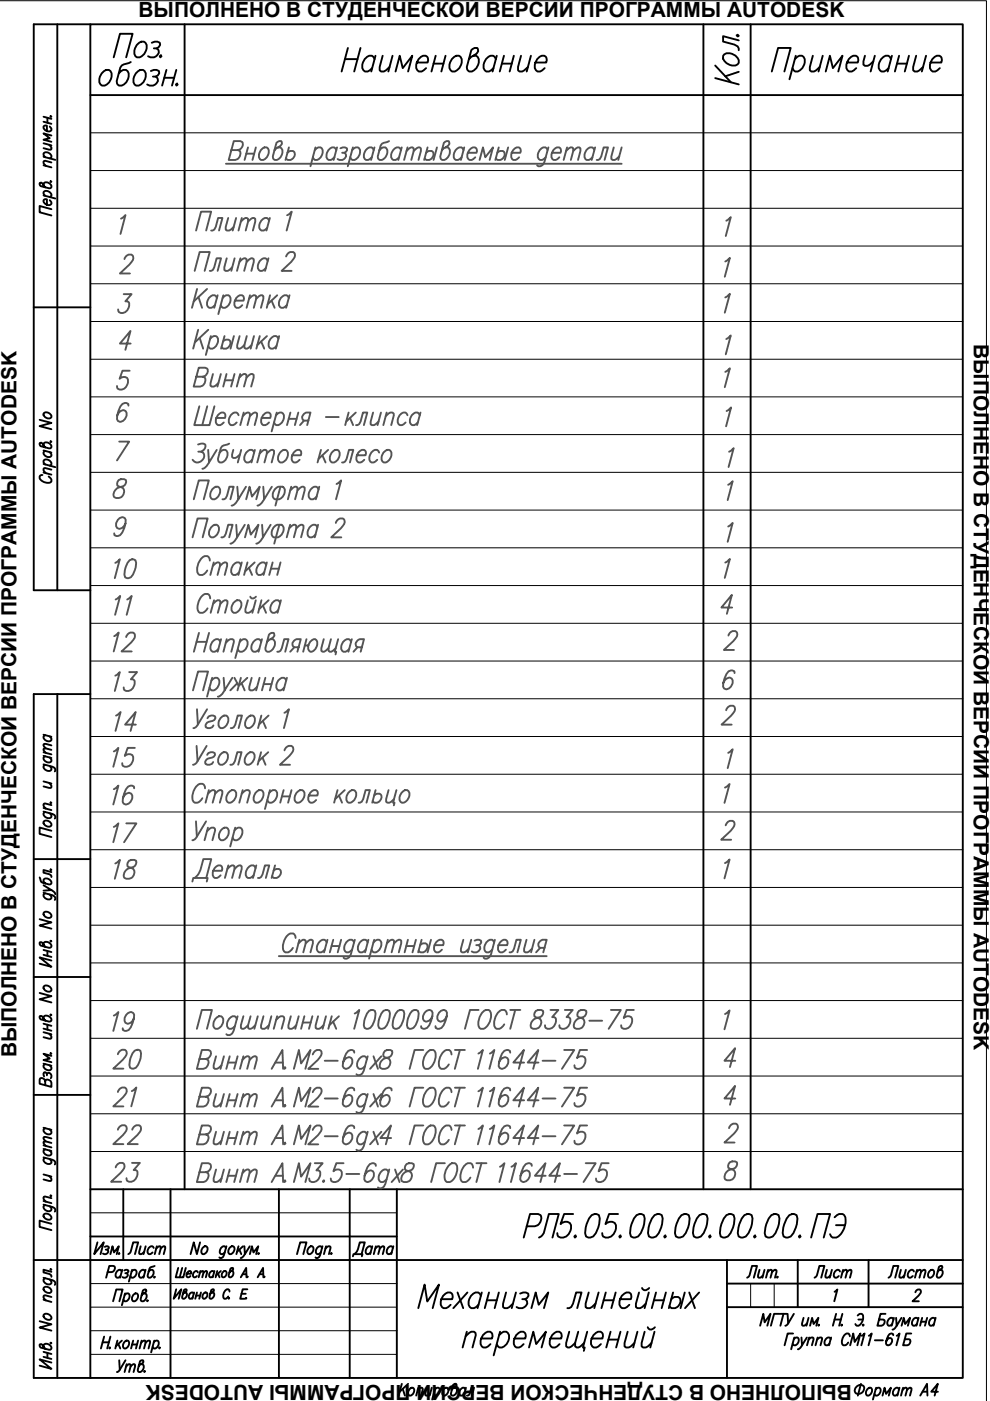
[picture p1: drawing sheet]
<svg xmlns="http://www.w3.org/2000/svg" width="210mm" height="297mm" viewBox="0 0 210 297" stroke-linecap="round" stroke-linejoin="round" font-family="sans-serif">
<defs><g id="words">
<text font-size="9.3" fill="#545454" x="39.9" y="76.6">Крышка</text>
<g font-size="8.8">
<text x="71.3" y="16.2">Наименование</text>
<text x="109.7" y="263.5">РЛ5.05.00.00.00.00.ПЭ</text>
</g>
<text font-size="8.4" fill="#545454" x="39.5" y="188">Деталь</text>
<g font-size="7.9" fill="#545454">
<text x="39.9" y="83.3">Винт</text>
<text x="40.6" y="131.2">Стойка</text>
<text x="23.3" y="147.8">13</text>
<text x="23.3" y="156.3">14</text>
<text x="22.9" y="179.9">17</text>
<text x="29.6" y="187.7" transform="rotate(-90 29.6 187.7)">18</text>
<text x="22.9" y="227.9">20</text>
<text x="22.2" y="251.9">23</text>
</g>
<g font-size="7.5" fill="#545454">
<text x="40.2" y="50.1">Плита 1</text>
<text x="40.2" y="58.6">Плита 2</text>
<text x="23.3" y="123.8">10</text>
<text x="40.6" y="123.1">Стакан</text>
<text x="22.9" y="139.3">12</text>
<text x="39.9" y="155.6">Уголок 1</text>
<text x="22.9" y="163.7">15</text>
<text x="39.5" y="163.3">Уголок 2</text>
<text x="22.9" y="171.8">16</text>
<text x="22.9" y="219.8">19</text>
<text x="22.9" y="235.7">21</text>
<text x="22.9" y="243.8">22</text>
</g>
<text font-size="7.1" fill="#545454" x="28.9" y="131.6" transform="rotate(-90 28.9 131.6)">11</text>
<text font-size="6.6" x="73.7" y="267.8">Дата</text>
<g font-size="5.7">
<text x="26.1" y="267.1">Лист</text>
<text x="157.3" y="272">Лит.</text>
<text x="171.4" y="272">Лист</text>
<text x="187.3" y="272">Листов</text>
</g>
<g font-size="4.4">
<text x="29.4" y="3.5">ВЫПОЛНЕНО В СТУДЕНЧЕСКОЙ ВЕРСИИ ПРОГРАММЫ AUTODESK</text>
<text x="206.5" y="72.9" transform="rotate(90 206.5 72.9)">ВЫПОЛНЕНО В СТУДЕНЧЕСКОЙ ВЕРСИИ ПРОГРАММЫ AUTODESK</text>
<text x="3.5" y="224.2" transform="rotate(-90 3.5 224.2)">ВЫПОЛНЕНО В СТУДЕНЧЕСКОЙ ВЕРСИИ ПРОГРАММЫ AUTODESK</text>
<text x="180.6" y="293.6" transform="rotate(-180 180.6 293.6)">ВЫПОЛНЕНО В СТУДЕНЧЕСКОЙ ВЕРСИИ ПРОГРАММЫ AUTODESK</text>
</g>
</g></defs>
<!-- layer: OSN25 -->
<g fill="none" stroke="#000" stroke-width=".21">
<path d="M0 .2h209.1v296.8M19.2 28.2h184.9M19.2 36.2h184.9M19.2 44.2h184.9M19.2 52.2h184.9M19.2 60.2h184.9M19.2 68.2h184.9M19.2 76.2h184.9M19.2 84.1h184.9M19.2 92.1h184.9M19.2 100.1h184.9M19.2 108.1h184.9"/>
<path d="M19.2 116.1h184.9M19.2 124.1h184.9M19.2 132.2h184.9M19.2 140.2h184.9M19.2 148.2h184.9M19.2 156.2h184.9M19.2 164.2h184.9M19.2 172.2h184.9M19.2 180.2h184.9M19.2 188.2h184.9M19.2 196.2h184.9M19.2 204.2h184.9"/>
<path d="M19.2 212.1h184.9M19.2 220.1h184.9M19.2 228.1h184.9M19.2 236.1h184.9M19.2 257.1h64.9M19.2 244.1h184.9M19.2 272.1h64.9M19.2 277.1h64.9M159.2 272.1v5M164.1 272.1v5M19.2 287.2h64.9M19.2 282.1h64.9"/>
</g>
<!-- layer: OSN50 -->
<g fill="none" stroke="#000" stroke-width=".4">
<path d="M12.1 5.2v119.9M19.2 5.2h184.9v286.9h-184.9zM19.2 5.2h-12v119.9h12M39.1 5.2v246.9M149.1 5.2v246.9M159.2 5.2v246.9M19.2 20.2h184.9M7.2 65.2h12M12.1 147.2v144.9M19.2 147.2h-12v144.9h12M7.2 182.1h12M7.2 207.1h12"/>
<path d="M7.2 232.1h12M19.2 252.1h184.9M26.1 252.1v15.1M36.2 252.1v40M59.1 252.1v40M74.1 252.1v40M84.1 252.1v40M7.2 267.2h196.9M19.2 262.2h64.9M154.1 267.2v24.9M154.1 272.1h50M154.1 277.1h50"/>
<path d="M169.1 267.2v9.9M184.1 267.2v9.9"/>
</g>
<!-- layer: TEXT -->
<g fill="none" stroke="#000" stroke-width=".4">
<path d="M21.6 15.5l.9-.7h.6a1.39 1.39 0 0 1 .4 1.9 1.84 1.84 0 0 1-1.9 1.4 1.38 1.38 0 0 1-.4-1.9zM24.1 12.2l1.3-5h2.7l-1.3 5M27.7 13.2l-1.9 .7-.3 .4-.8 2.9 .2 .7a1.23 1.23 0 0 0 1.9-.5 2.1 2.1 0 0 0 .2-2.3l-.3-.3h-.6l-.9 .7M28.8 15.5l1-.7h.5a1.39 1.39 0 0 1 .5 1.9 1.88 1.88 0 0 1-1.9 1.4 1.4 1.4 0 0 1-.5-1.9zM29 9.5a1.22 1.22 0 0 1 1.8-.4 2.12 2.12 0 0 1-1.8 3.1 1.42 1.42 0 0 1-.4-1.9zM32 15.1l.6-.3h.6l.5 .3a.98 .98 0 0 1-1.3 1.1M32.2 9.1l.6-.3h.6l.5 .3a.98 .98 0 0 1-1.3 1.2M33 16.2l.4 .5a1.39 1.39 0 0 1-.7 1.3 1.39 1.39 0 0 1-1.5-.1M33.2 10.3l.4 .4a1.39 1.39 0 0 1-.7 1.4 1.39 1.39 0 0 1-1.5-.2M34.1 11.7l-.2 .2 .1 .3 .2-.3M34.8 16.5h2.1M35.3 14.8l-.9 3.3"/>
<path d="M37.4 14.8l-.9 3.3M37.5 17.7l-.2 .2 .1 .2 .3-.2M151.6 13.9l3.4 3.5M151.6 16.6l5 1.3M153.5 11.5a2.11 2.11 0 0 1 3.1 1.8 1.38 1.38 0 0 1-1.9 .5 1.84 1.84 0 0 1-1.4-1.9zM156.4 7.4l.2 .2-.2 .1-.2-.2M156.6 8.6l-3.3-.9v1.1l2.4 .6 .7 .4 .2 .9M156.6 15.2l-2.8 1M163.6 15.2l1.4-5h2.6l-1.3 5M168.5 12.5l1-.7h.6a1.39 1.39 0 0 1 .4 1.9 1.89 1.89 0 0 1-1.9 1.5l-.6-.8M168.7 11.8l-1.3 5M172.3 11.8l-.6 2.4v.7l.3 .3h.6l1.2-1"/>
<path d="M174.4 11.8l-.9 3.4M175.1 15.2l.9-3.4 .6 2.6 2-2.6-.9 3.4M179.6 13.3h2.3a1.03 1.03 0 0 0-.4-1.5 2.09 2.09 0 0 0-1.8 3.1l.3 .3h.6l.9-.8M183.4 11.8l-.3 1.2v.7l.3 .3h.6l.4-.3 .8-.7M185.5 11.8l-.9 3.4M188.9 12.5l-.6-.7a2.12 2.12 0 0 0-1.7 3.1l.3 .3h.6l.9-.8M189.1 11.8l-.9 3.4M190.2 13.5h2.1M190.6 11.8l-.9 3.4M192.7 11.8l-.9 3.4M194.2 11.8l-.6 2.4v.7l.3 .3h.6l1.2-1M196.3 11.8l-.8 3.4"/>
<path d="M197.3 13.3h2.3a1.03 1.03 0 0 0-.4-1.5 2.09 2.09 0 0 0-1.8 3.1l.3 .3h.6l1-.8M9.2 39.2v-.2a.99 .99 0 0 1 1.1-.2 .99 .99 0 0 1 .6 .9l-.5 .2-1.8-.4a.46 .46 0 0 1-.1-.7 .8 .8 0 0 1 .9 .7l.2 .2M9.2 35l1.7 .5M9.2 33.2l2.5 .7M9.2 30.4l1.7 .4M9.2 24.8l1.7 .4M9.2 25.8l1.7 .5M9.6 33.3l-.4-.4v-.3a1.01 1.01 0 0 1 1.1-.2 1.01 1.01 0 0 1 .6 .9l-.4 .3M10.1 25v1M10.4 30.7l.5 .6-.1 .4-1.6-.3M10.5 26.8l.4 .5v.3a1.01 1.01 0 0 1-1.1 .2 1.01 1.01 0 0 1-.6-1l.3-.2 .4 .1v1.1M10.8 38.4l.1 .1h-.2"/>
<path d="M10.8 24.6l.1 .1h-.2M10.9 34.4l-1.5-.3-.2 .5 .5 .6M10.9 28.7l-1.7-.4 1.3 1-1.3 .3 1.7 .5M9.2 41.4l2.5 .7M9.6 41.5l-.4-.5v-.2a1.01 1.01 0 0 1 1.1-.2 1.01 1.01 0 0 1 .6 .9l-.4 .3M10.5 42.4l.4 .5v.3a1.01 1.01 0 0 1-1.1 .2 1.01 1.01 0 0 1-.6-.9l.3-.2h.4v1.1M10.9 44.4l-2.5-.7v1.3l2.5 .7M8.4 89l2.5 .7-2.5 .6 2.5 .7M9.2 94.4v-.3a.99 .99 0 0 1 1.1-.2 .99 .99 0 0 1 .6 .9l-.5 .3-1.8-.5a.46 .46 0 0 1-.1-.7 .8 .8 0 0 1 .9 .7l.2 .3M9.2 98.4l2.5 .6M9.2 95.5l1.7 .5M9.4 87.6a1.06 1.06 0 0 1 1.5 .8 1.01 1.01 0 0 1-1.1 .2 1.01 1.01 0 0 1-.6-.9z"/>
<path d="M9.6 98.5a.61 .61 0 0 1-.2-1 .94 .94 0 0 1 1 .1 .94 .94 0 0 1 .4 1l-.3 .1M9.6 95.6l-.4 .3a1.01 1.01 0 0 0 .6 .9 1.01 1.01 0 0 0 1.1-.2v-.3l-.4-.4M10.8 93.5l.1 .2-.2-.1M10.9 99.6l-1.5-.3-.2 .4 .5 .6M9 100.7h-.2a.7 .7 0 0 0-.4 .8 .7 .7 0 0 0 .6 .5l.4 .2a1.29 1.29 0 0 0 1.5-.1 1.01 1.01 0 0 0-.6-1.1M9.2 100.2l1.7 .4M9.2 159.5l1.7 .4M9.2 155.8l1.7 .4M9.6 155.9l-.4 .3a1.01 1.01 0 0 0 .6 .9 1.01 1.01 0 0 0 1.1-.2v-.3l-.4-.5M10.9 159l-1.5-.3-.2 .3 .5 .6M10.9 158l-1.5-.3-.2 .4 .5 .6M9.2 172.1l1.9 .5a.72 .72 0 0 1 .6 .8l-.1 .2"/>
<path d="M9.2 162.1l1.9 .5a.72 .72 0 0 1 .6 .8l-.1 .2M9.2 171.3l1.7 .5M9.2 165.7l1.7 .4M9.2 160.3l1.7 .4M9.4 174.1a1.06 1.06 0 0 1 1.5 .9 1.01 1.01 0 0 1-1.1 .2 1.01 1.01 0 0 1-.6-.9zM9.6 172.2l-.2 .1a.91 .91 0 0 0 .4 1.1 .91 .91 0 0 0 1.1-.2v-.3l-.4-.5M9.6 162.2l-.4 .2a1.01 1.01 0 0 0 .6 .9 1.01 1.01 0 0 0 1.1-.1v-.3l-.4-.5M9.6 160.3l-.2 .2a.94 .94 0 0 0 .3 1 .94 .94 0 0 0 1.1 0 .61 .61 0 0 0-.3-.9M10.4 166l.5 .6-.1 .5-1.6-.4M10.8 170.1l.1 .1h-.2M10.9 176.1l-2.5-.6v1.3l2.5 .7M10.9 170.7l-1.5-.3-.2 .4 .5 .6"/>
<path d="M8.4 194.9l2.5 .7-2.5 .6 2.5 .7M8.4 186l.2 .8 .4 .3 1.4 .4 .4-.1a.94 .94 0 0 0-.4-1 .94 .94 0 0 0-1 0 .61 .61 0 0 0 .2 .9M9.2 189.3l1.9 .5a.75 .75 0 0 1 .6 .9l-.1 .1M9.2 187.7l1.7 1-1.7 .1M9.4 193.4a.94 .94 0 0 1 1 .1 .94 .94 0 0 1 .4 1 .94 .94 0 0 1-1.1 0 .94 .94 0 0 1-.3-1.1zM9.6 189.4l-.4 .3a1.01 1.01 0 0 0 .6 .9 1.01 1.01 0 0 0 1.1-.2v-.3l-.4-.4M10.8 199.4l.1 .2-.2-.1M10.8 184.3l.1 .1h-.2M10.9 188.7a1.11 1.11 0 0 1 .8 .9M10.9 184.9l-1.7-.4v.5l1.6 .5 .1 .5M8.4 210.5l2.5 .7-2.5 .7 2.5 .6M9.2 215.9v-.3a1.01 1.01 0 0 1 1.1-.2 1.01 1.01 0 0 1 .6 1l-.5 .2-1.8-.5-.2-.3 .1-.4a.8 .8 0 0 1 .9 .7l.2 .3"/>
<path d="M9.2 200.3v-.3a1.01 1.01 0 0 1 1.1-.2 1.01 1.01 0 0 1 .6 .9l-.5 .3-1.8-.5-.2-.4 .1-.3a.8 .8 0 0 1 .9 .7l.2 .2M9.2 218.8l1.7 .5M9.2 217.1l1.7 .4M9.2 218.1l1.7 .4M9.2 201.4l1.7 .5M9.2 202.4l1.7 .5M9.4 209.1a.94 .94 0 0 1 1 0 .94 .94 0 0 1 .4 1 .94 .94 0 0 1-1.1 0 .94 .94 0 0 1-.3-1zM10.1 201.6v1.1M10.1 217.3v1M10.4 219.2l.5 .6-.1 .4-1.6-.3M10.8 215.1l.1 .1-.2-.1M10.9 203.7l-2.5-.7 2.5 2-2.5-.7"/>
<path d="M9.2 225.5l1.7 .5M9.2 239.1l1.7 .5M9.6 229.2a.64 .64 0 0 0-.5-.6 .64 .64 0 0 0-.7 .3v.9l2.5 .6v-.8a.73 .73 0 0 0-.5-.6 .73 .73 0 0 0-.8 .2v.9M9.6 225.6l-.4 .3a1.01 1.01 0 0 0 .6 .9 1.01 1.01 0 0 0 1.1-.2v-.3l-.4-.4M9.6 239.2l-.4 .3a1.01 1.01 0 0 0 .6 .9 1.01 1.01 0 0 0 1.1-.2v-.3l-.4-.4M9.9 227.7l.3-.2a.69 .69 0 0 1 .6 .4 .69 .69 0 0 1 0 .7M9.9 228a.5 .5 0 0 0-.5-.6l-.2 .2 .2 .6M10.8 223.3l.1 .1-.2-.1M10.9 223.9l-1.7-.5 1.3 1-1.3 .4 1.7 .4M9.2 255.4l1.9 .5a.72 .72 0 0 1 .6 .8l-.1 .2M9.2 245.4l1.9 .5a.72 .72 0 0 1 .6 .8l-.1 .2M9.2 254.6l1.7 .5"/>
<path d="M9.2 249l1.7 .5M9.2 243.6l1.7 .4M9.2 242.8l1.7 .5M9.4 257.4a1.06 1.06 0 0 1 1.5 .9 1.01 1.01 0 0 1-1.1 .2 1.01 1.01 0 0 1-.6-.9zM9.6 255.5l-.2 .1a.91 .91 0 0 0 .4 1.1 .91 .91 0 0 0 1.1-.2v-.3l-.4-.5M9.6 245.5l-.4 .3a1.01 1.01 0 0 0 .6 .9 1.01 1.01 0 0 0 1.1-.2v-.3l-.4-.4M9.6 243.7l-.2 .1a.94 .94 0 0 0 .3 1 .94 .94 0 0 0 1.1 .1 .61 .61 0 0 0-.3-1M10.4 249.3l.5 .6-.1 .5-1.6-.3M10.8 253.4l.1 .2-.2-.1M10.9 259.5l-2.5-.7v1.3l2.5 .7M10.9 254l-1.5-.3-.2 .5 .5 .6M10.9 242.3l-1.5-.3-.2 .3 .5 .7"/>
<path d="M10.9 241.4l-1.5-.3-.2 .3 .5 .6M9.2 270.9l1.9 .5a.72 .72 0 0 1 .6 .9l-.1 .1M9.2 275.6l1.7 .4M9.4 278.7a1.06 1.06 0 0 1 1.5 .9 1.01 1.01 0 0 1-1.1 .1 1.01 1.01 0 0 1-.6-.9zM9.4 273a.94 .94 0 0 1 1 0 .94 .94 0 0 1 .4 1 1.08 1.08 0 0 1-1.6-.9zM9.6 271l-.2 .1a.92 .92 0 0 0 .4 1.1 .92 .92 0 0 0 1.1-.2v-.3l-.4-.4M10.8 269.1l.1 .1-.2-.1M10.9 275l-1.5-.3-.2 .4 .5 .6M10.9 269.6l-1.7-.4v.6l1.6 .5 .1 .4M20.7 263.4l-.7 2.5 2-2.5-.7 2.5M22.2 264.4l.3-.2 .6 .2-.2 .4-.5 .2M22.7 265l.2 .2a.68 .68 0 0 1-.3 .6 .68 .68 0 0 1-.8 0"/>
<path d="M22.8 269.7h.9a.87 .87 0 0 0 .6-1.2l-1.1-.1-.7 2.5M23.4 265.9l.5-1.7 .3 1.3 1-1.3-.5 1.7M24 275.9l.7-2.5h1.3l-.7 2.5M25.8 269.6l-.3-.4a1.01 1.01 0 0 0-.9 .6 1.01 1.01 0 0 0 .2 1.1h.3l.4-.4M25.9 269.2l-.4 1.7M26.4 269.4l.3-.2 .5 .2-.1 .4-.5 .1M26.4 274.6a.61 .61 0 0 1 .9-.3 .96 .96 0 0 1 0 1.1 .96 .96 0 0 1-1 .4l-.1-.3M26.5 274.2l-.7 2.5M26.9 269.9l.2 .3a.68 .68 0 0 1-.4 .6 .68 .68 0 0 1-.7 0M27.9 269.6a.61 .61 0 0 1 .9-.2 .94 .94 0 0 1 0 1 .94 .94 0 0 1-1 .4l-.2-.3M28 269.2l-.7 2.5M28.2 274.6l.5-.4h.3a1.01 1.01 0 0 1 .2 1.1 1.01 1.01 0 0 1-.9 .6 .83 .83 0 0 1-.1-1.3z"/>
<path d="M30.5 274.2h.3a.93 .93 0 0 1 .2 1.1 .93 .93 0 0 1-1.1 .5l-.1-.4 .5-1.8 .3-.2 .4 .1a.8 .8 0 0 1-.7 .8l-.3 .3M30.8 269.6l-.3-.4a1.01 1.01 0 0 0-.9 .6 1.01 1.01 0 0 0 .1 1.1h.3l.5-.4M30.9 269.2l-.5 1.7M31.3 275.7l-.1 .1h.1M32.8 270.7l-.1 .2 .1-.1M32.8 268.4l-.7 .2-.4 .4-.4 1.4 .1 .4a.94 .94 0 0 0 1-.4 .94 .94 0 0 0 0-1 .61 .61 0 0 0-.9 .2M37.4 273.4l-.6 2 1.6-2-.5 2M37.8 268.8l-.5 2h1.6l.5-2M38.6 268.8l-.5 2M39.2 274h.2a.73 .73 0 0 1 .1 .9 .73 .73 0 0 1-.8 .4l-.1-.3 .4-1.5 .3-.1 .3 .1a.63 .63 0 0 1-.6 .6l-.2 .2M39.6 270.1h.9v-.4a.7 .7 0 0 0-.9 .1 .7 .7 0 0 0 0 .9 .51 .51 0 0 0 .8-.2M41.1 274.3l-.1-.2a.75 .75 0 0 0-.9 .4 .75 .75 0 0 0 .2 .9l.6-.3"/>
<path d="M41.1 274l-.3 1.4M41.6 274.7h.8M41.8 274l-.4 1.4M42 269.8l-.2-.2a.72 .72 0 0 0-.8 .3 .72 .72 0 0 0 .1 .9l.6-.3M42.4 269.9l.5-.4 .2 .1-.2 1.2M42.4 263.4l-.7 2.5-.6-2.5-.7 2.5M42.5 269.5l-.4 1.3M42.6 274l-.4 1.4M42.9 264.6a.61 .61 0 0 1 1-.2 .94 .94 0 0 1-.1 1 .94 .94 0 0 1-1 .4 1.03 1.03 0 0 1 .1-1.2zM43.1 274.3a.51 .51 0 0 1 .8-.2 .76 .76 0 0 1-.1 .9 .76 .76 0 0 1-.8 .3l-.1-.5zM43.1 269.9l.5-.4 .3 .1-.3 1.2M45 274h.2a.74 .74 0 0 1 .1 .9 .74 .74 0 0 1-.8 .4l-.1-.3 .4-1.5 .3-.1 .2 .1a.63 .63 0 0 1-.5 .6l-.2 .2"/>
<path d="M45.4 269.8l-.1-.2a.73 .73 0 0 0-.9 .3 .73 .73 0 0 0 .2 .9l.6-.3M45.5 269.5l-.4 1.3M46.1 269.5l-.4 1.3M46.2 270.1l.3 .7M46.8 269.5l-1 .9M47.2 269.8l.6-.3a.74 .74 0 0 1 .1 .9 .74 .74 0 0 1-.8 .3l-.1-.5zM47.9 264.6l-.3-.4a1.01 1.01 0 0 0-.9 .6 1.01 1.01 0 0 0 .2 1.1h.3l.4-.4M48 264.2l-.5 1.9a.76 .76 0 0 1-.8 .6l-.2-.1M48.5 275.2v.2l.1-.1M48.7 264.6a.61 .61 0 0 1 .9-.2 1.08 1.08 0 0 1-.9 1.5 .83 .83 0 0 1 0-1.3zM48.7 273.8l-.1-.2a.55 .55 0 0 0-.5-.2 .55 .55 0 0 0-.5 .4l-.3 .8 .2 .7a.59 .59 0 0 0 .9-.4M49 269.5h.3a.75 .75 0 0 1 .1 .9 .75 .75 0 0 1-.8 .3l-.1-.3 .4-1.4 .2-.2 .3 .1a.66 .66 0 0 1-.5 .7l-.2 .2"/>
<path d="M50.6 264.2l-.5 1.7M50.8 265l.4 .9M51.1 270.8l1.1-2 .1 2M51.2 274.3h.9M51.5 270.2h.7M51.5 264.2l-1.3 1.2M51.8 264.2l.1 1.7 1.1-1.7M51.9 265.9l-.3 .5-.6 .3M52.2 275.2v.2v-.1M52.5 273.4h-1l-.6 2h1M52.5 270.6l-.1 .1h.1M53 265.9l.4-1.7 .3 1.3 1.1-1.3-.5 1.7"/>
<path d="M54.6 270.8l1.2-2v2M54.8 265.7v.2l.1-.1M55 270.2h.8M56 270.6l-.1 .1h.2M63 265.9l.6-2.5h1.4l-.7 2.5M65.4 264.6l.5-.4h.3a1.01 1.01 0 0 1 .2 1.1 1.01 1.01 0 0 1-1 .6 .83 .83 0 0 1 0-1.3zM68.3 264.6l-.1-.2a.91 .91 0 0 0-1.1 .4 .91 .91 0 0 0 .2 1.1h.2l.5-.4M68.4 264.2l-.5 1.9a.76 .76 0 0 1-.9 .6l-.1-.1M69 264.7l.6-.5 .5 .2-.4 1.5M69.1 264.2l-.4 1.7M70.3 265.7l-.1 .2 .1-.1M88.7 277.4l1.3-5 .6 3.5 2.5-3.5-1.4 5"/>
<path d="M93.6 275.4h2.3a1 1 0 0 0-.4-1.4 2.07 2.07 0 0 0-1.8 3.1l.3 .3h.6l.9-.8M97 274l1.2 3.4M99.1 274l-3 3.4M102 274.7l-.3-.4a1.22 1.22 0 0 0-1.8 .4 2.1 2.1 0 0 0-.3 2.4l.3 .3h.6l1-.8M102.2 274l-.9 3.4M103.2 275.7h2.1M103.7 274l-.9 3.4M105.8 274l-.9 3.4M107.3 274l-.6 2.4v.7l.3 .3h.5l1.3-1M109.4 274l-.9 3.4M110.3 274.3l.6-.3h.6l.5 .3a.98 .98 0 0 1-1.3 1.1M111.3 275.4l.4 .5a1.33 1.33 0 0 1-1.7 1.5l-.5-.3"/>
<path d="M112.7 277.4l.9-3.4 .6 2.6 2-2.6-.9 3.4M120.3 277.4l.8-.3 .4-.7 .7-2.4h1.1l-.9 3.4M124.8 274l-.6 2.4v.7l.3 .3h.6l1.2-1M126.9 274l-.9 3.4M128 275.7h2.1M128.4 274l-.9 3.4M130.5 274l-.9 3.4M131.5 275.4h2.3a1.02 1.02 0 0 0-.4-1.4 2.07 2.07 0 0 0-1.8 3.1l.3 .3h.6l.9-.8M135.5 274l-.7 2.4v.7l.3 .3h.6l1.2-1M136.1 273.1l.1 .2a.9 .9 0 0 0 1.4-.2M137.6 274l-.9 3.4M138.6 275.7h2.1"/>
<path d="M139.1 274l-.9 3.4M141.2 274l-.9 3.4M142.3 275.4a1.06 1.06 0 0 1 1.2-.4 1.06 1.06 0 0 1 .8 .9 1.46 1.46 0 0 1-2.2 1.2l-.2-.2M142.7 274l-.9 3.4M145.2 274l-.9 3.4M146.1 274l1.2 3.4M148.2 274l-3 3.4M165.3 278.6h-1.2l-.7 2.5M165.5 278.6h1.3M166.1 278.6l-.6 2.5M167 278.6l.1 2M168.3 278.6l-1.2 2-.6 .5"/>
<path d="M170.4 279.4l-.3 1.6 .4 .1 .6-.5M171.4 279.4l-.4 1.7M177 273.9l.5-.5-.6 2.5M177 279.8h1.3M177.3 278.6l-.7 2.5M178.6 278.6l-.7 2.5M181.8 278.9a.63 .63 0 0 1 .6-.3 .63 .63 0 0 1 .6 .3v.3a2.06 2.06 0 0 1-1 1.9h-.3l-.3-.4M182 279.8h.9M187.7 278.6h-1l-.7 2.5h.9a.86 .86 0 0 0 .6-1.2l-1.1-.1M189.4 279.8l-.1-.3a.97 .97 0 0 0-1 .4 .97 .97 0 0 0-.1 1.1 .61 .61 0 0 0 1-.3M189.5 279.4l-.4 1.7M190 279.4l.1 1.7 1-1.7"/>
<path d="M194.1 274a.57 .57 0 0 1 .6-.6 .57 .57 0 0 1 .5 .7l-1.7 1.8h1.3M194.7 279.8l-.2-.3a.94 .94 0 0 0-1 .5 .94 .94 0 0 0 .1 1.1h.3l.5-.4M194.8 279.4l-.5 1.7M195.5 279.4l-.4 1.7M196.6 279.4l-.5 1.7M198.3 279.8l-.1-.3a.94 .94 0 0 0-1.1 .5 .94 .94 0 0 0 .2 1.1h.2l.5-.4M198.4 279.4l-.5 1.7M8.4 280.1l2.5 .7-2.5 .7 2.5 .6M9.2 285.5v-.3a.99 .99 0 0 1 1.1-.2 .99 .99 0 0 1 .6 .9l-.5 .3-1.8-.5a.46 .46 0 0 1-.1-.7 .8 .8 0 0 1 .9 .7l.2 .3M9.2 286.6l1.7 .5M9.2 287.7l1.7 .4M10.1 286.9v1"/>
<path d="M10.8 284.7l.1 .1-.2-.1M10.9 288.9l-2.5-.7 2.5 2-2.5-.7M21.8 284.6h1.3M22.1 283.4l-.7 2.5M23.3 285.7l-.1 .2 .1-.1M23.4 283.4l-.7 2.5M24.9 284.2l-.5 1.7M25.1 285l.4 .9M25.3 288.4l.1 2M25.8 284.2l-1.2 1.2M26.3 284.6l.5-.4h.3a1.01 1.01 0 0 1 .2 1.1 1.01 1.01 0 0 1-.9 .6 .83 .83 0 0 1-.1-1.3zM26.6 288.4l-1.4 2.3-.4 .2"/>
<path d="M26.7 289.7l.6-.5 .4 .2-.3 1.5M26.9 289.2l-.5 1.7M27.7 289.7l.6-.5 .3 .2-.3 1.5M28 285.1h1.1M28.2 284.2l-.4 1.7M29.3 284.2l-.5 1.7M29.9 289.2h.3a.99 .99 0 0 1 .2 1.1 .99 .99 0 0 1-.9 .6l-.3-.5 .5-1.8a.46 .46 0 0 1 .7-.1 .8 .8 0 0 1-.7 .9l-.3 .2M29.9 284.7l.6-.5 .4 .1-.4 1.6M30 284.2l-.4 1.7M30.7 290.7l-.1 .2 .1-.1M30.9 284.7l.6-.5 .3 .1-.3 1.6M32.6 284.6l.5-.4h.3a1.01 1.01 0 0 1 .1 1.1 1.01 1.01 0 0 1-.9 .6l-.2-.4"/>
<path d="M32.7 284.2l-.7 2.5M33.8 285.7v.2l.1-.1M85.2 293.4l-.7 2.5M85.4 294.5l.5 1.4M86.5 293.4l-1.7 1.7M86.8 294.6l.4-.4h.3a1.01 1.01 0 0 1 .2 1.1 1.01 1.01 0 0 1-.9 .6 .83 .83 0 0 1 0-1.3zM88.6 294.7l.6-.5 .4 .2-.3 1.5M88.7 294.2l-.5 1.7M90.5 294.2l-.3 1.6 .4 .1 .6-.5M91.5 294.2l-.4 1.7M92.2 294.6a.61 .61 0 0 1 .9-.2 .94 .94 0 0 1 0 1 .94 .94 0 0 1-1 .4l-.2-.3M92.3 294.2l-.7 2.5"/>
<path d="M94 294.6l.5-.4h.3a1.01 1.01 0 0 1 .2 1.1 1.01 1.01 0 0 1-1 .6 .83 .83 0 0 1 0-1.3zM96.3 294.2h.3a.99 .99 0 0 1 .2 1.1 .99 .99 0 0 1-.9 .6l-.3-.5 .5-1.8 .3-.2 .4 .1a.8 .8 0 0 1-.7 .9l-.3 .2M98.7 294.6l-.3-.4a1.01 1.01 0 0 0-.9 .6 1.01 1.01 0 0 0 .2 1.1h.3l.4-.4M98.7 283.3l1.2-1h.6l.3 .3 .1 .5-.7 2.6M98.8 294.2l-.5 1.7M99 282.3l-.9 3.4M99 295.9l.4-.1 .2-.4 .3-1.2h.6l-.4 1.7M102 283.8h2.3a1.03 1.03 0 0 0-.4-1.5 2.1 2.1 0 0 0-1.7 3.2l.3 .2h.5l1-.7M105.8 283.1l1-.8h.6a1.39 1.39 0 0 1 .4 2 1.87 1.87 0 0 1-1.9 1.4l-.6-.7M106 282.3l-1.3 5.1M109.1 283.8h2.3a1.03 1.03 0 0 0-.4-1.5 2.12 2.12 0 0 0-1.8 3.2l.3 .2h.6l.9-.7M112.2 285.7l.9-3.4 .6 2.7 2-2.7-.9 3.4"/>
<path d="M116.7 283.8h2.3a1.03 1.03 0 0 0-.4-1.5 2.12 2.12 0 0 0-1.8 3.2l.3 .2h.6l.9-.7M120.7 282.3l-.7 2.4v.8l.4 .2h.3l1.2-1M122.6 282.3l-.7 2.4v.8l.4 .2h.3l1.2-1M124.5 282.3l-.9 3.4h.4l-.2 .7M125.4 283.8h2.3a1.01 1.01 0 0 0-.3-1.5 2.12 2.12 0 0 0-1.8 3.2l.3 .2h.5l1-.7M129 284h2.1M129.5 282.3l-1 3.4M131.6 282.3l-1 3.4M133.1 282.3l-.7 2.4v.8l.3 .2h.6l1.2-1M135.1 282.3l-.8 3.4M136.7 282.3l-.7 2.4v.8l.4 .2h.5l1.2-1M137.3 281.4l.5 .5h.3l.8-.5"/>
<path d="M138.8 282.3l-.9 3.4M161.2 281.1l.6-2.5 .3 1.8 1.3-1.8-.7 2.5M168.1 282.7h-1.1l-.7 2.5M168.3 283.9l.5-.3h.3a.93 .93 0 0 1 .1 1.1 .93 .93 0 0 1-1 .4l-.1-.2M168.4 283.6l-.7 2.5M169.9 283.6l.2 1.6 1-1.6M170.1 285.2a1.24 1.24 0 0 1-.9 .9M171.4 284l.6-.4 .5 .1-.4 1.5M171.6 283.6l-.5 1.6M171.7 281.1l.5-1.7 .3 1.3 1-1.3-.4 1.7M173.2 284l.6-.4 .5 .1-.3 1.5M173.4 283.6l-.5 1.6"/>
<path d="M173.6 280.8l-.1 .3 .2-.1M176.1 283.9l-.1-.2a.92 .92 0 0 0-1 .4 .92 .92 0 0 0 .1 1.1h.3l.5-.3M176.2 283.6l-.4 1.6M178.5 280.8l-.1 .3 .1-.1M180.2 283.3l-.1-.2a.69 .69 0 0 0-.7-.4 .69 .69 0 0 0-.5 .6 1.38 1.38 0 0 0-.1 1.9 .9 .9 0 0 0 1-.6M180.3 285.2l.6-2.5 .3 1.8 1.2-1.8-.6 2.5M181.5 294.1a.91 .91 0 0 1 1-.5 .91 .91 0 0 1 .7 .8 1.12 1.12 0 0 1-.7 1 1.12 1.12 0 0 1-1.2-.3l-.1-.3zM182.5 293.4l-.6 2.5M182.7 283.2l.6-.5-.7 2.5M183 280.8v.3l.1-.1M183.9 294.6l.4-.4h.3a1.01 1.01 0 0 1 .2 1.1 1.01 1.01 0 0 1-.9 .6 .83 .83 0 0 1 0-1.3zM184.2 283.2l.6-.5-.7 2.5"/>
<path d="M185.5 284.2h1.7M185.7 294.6a.61 .61 0 0 1 .9-.2 .94 .94 0 0 1 0 1 .94 .94 0 0 1-1.1 .4l-.1-.3M185.8 294.2l-.7 2.5M187.1 295.9l.5-1.7 .3 1.3 1-1.3-.5 1.7M189.4 283.1v-.2l-.5-.2a2.27 2.27 0 0 0-.9 2.4 .83 .83 0 0 0 1-.4 .83 .83 0 0 0-.2-1 .95 .95 0 0 0-.9 .7M190.1 281.1l-.3 .4-.6 .4M190.1 283.2l.6-.5-.6 2.5M190.6 294.6l-.3-.4a1.01 1.01 0 0 0-.9 .6 1.01 1.01 0 0 0 .2 1.1h.3l.5-.4M190.7 294.2l-.4 1.7M191.2 281.1l.4-1.7 .3 1.3 1.1-1.3-.5 1.7M191.3 294.7l.6-.5 .4 .2-.3 1.5M191.5 294.2l-.5 1.7"/>
<path d="M192.3 294.7l.6-.5 .4 .2-.4 1.5M193.2 282.7h-1l-.7 2.5h.8a.87 .87 0 0 0 .7-1.2l-1.2-.1M195.1 295.9l1.5-2.5v2.5M195.3 280.2h1M195.6 295.1h1M198.9 295.1h-1.5l1.4-1.7-.6 2.5"/>
</g>
<g fill="none" stroke="#545454" stroke-width=".4">
<path d="M47.9 34.7h83.9M49.1 31.8h1.3l.4 .2a1.36 1.36 0 0 1-.9 1.9h-1.4l1.1-4h1.3l.5 .2a1.2 1.2 0 0 1-1 1.7M52.2 32.6h1.7M52.6 31.2l-.7 2.7M54.3 31.2l-.8 2.7M55.3 31.8a.97 .97 0 0 1 1.5-.4 1.71 1.71 0 0 1-1.4 2.5 1.12 1.12 0 0 1-.4-1.5zM59 31.2h.4a1.6 1.6 0 0 1-.7 2.7h-.4l-.3-.2-.2-.5 .8-2.9a.71 .71 0 0 1 1.1-.2 1.29 1.29 0 0 1-1.1 1.3l-.4 .4M60.9 32.4a.87 .87 0 0 1 1.4-.3 .87 .87 0 0 1-.1 1.4 .99 .99 0 0 1-1.5 .2l-.1-.2M61.3 31.2l-.8 2.7M66.7 31.8a.97 .97 0 0 1 1.5-.4 1.71 1.71 0 0 1-1.4 2.5l-.5-.6M66.9 31.2l-1.1 4M71.3 31.8l-.5-.6a1.69 1.69 0 0 0-1.4 2.5l.3 .2h.4l.8-.6"/>
<path d="M71.5 31.2l-.8 2.7M72.2 31.4l.5-.2 .9 .2a.79 .79 0 0 1-1.1 1M73 32.4l.3 .4a1.09 1.09 0 0 1-.5 1 1.09 1.09 0 0 1-1.2-.1M74.7 31.8l.7-.6h.5a1.58 1.58 0 0 1-.4 2.5l-.8 .2-.4-.6M74.8 31.2l-1.1 4M79.2 31.8l-.2-.4a.97 .97 0 0 0-1.4 .4 1.7 1.7 0 0 0-.3 1.9 .97 .97 0 0 0 1.5-.4M79.4 31.2l-.7 2.7M82.5 29.9l-1.5 .6-.3 .4-.6 2.3 .1 .5a.97 .97 0 0 0 1.5-.4 1.65 1.65 0 0 0 .2-1.9l-.2-.2h-.5l-.7 .6M85 31.8l-.4-.6a1.69 1.69 0 0 0-1.5 2.5l.3 .2h.5l.7-.6M85.2 31.2l-.7 2.7M86.2 32l1-.8 .5 .2v.6l-.5 1.9M86.4 31.2l-.7 2.7"/>
<path d="M87.7 32l1-.8 .5 .2v.6l-.5 1.9M90.4 32.4a.84 .84 0 0 1 .9-.4 .84 .84 0 0 1 .6 .8 1.16 1.16 0 0 1-1.8 .9l-.1-.2M90.7 31.2l-.8 2.7M92.6 31.2l-.7 2.7M94.5 31.2h.4a1.59 1.59 0 0 1 .3 1.8 1.59 1.59 0 0 1-1.5 .9l-.2-.2-.2-.5 .8-2.9a.71 .71 0 0 1 1.1-.2 1.24 1.24 0 0 1-1.1 1.3l-.4 .4M98.3 31.8l-.2-.4a.97 .97 0 0 0-1.5 .4 1.7 1.7 0 0 0-.2 1.9 .97 .97 0 0 0 1.5-.4M98.4 31.2l-.7 2.7M99.2 32.4h1.8a.74 .74 0 0 0 0-.8 .74 .74 0 0 0-.7-.4 1.79 1.79 0 0 0-1 2.5l.2 .2h.5l.8-.6M101.7 33.9l.7-2.7 .5 2.1 1.6-2.1-.7 2.7M105.4 32.4a.87 .87 0 0 1 1.4-.3 .87 .87 0 0 1-.1 1.4l-.6 .4h-.6l-.4-.4M105.7 31.2l-.7 2.7M107.7 31.2l-.7 2.7"/>
<path d="M108.5 32.4h1.8a.84 .84 0 0 0-.3-1.2 1.59 1.59 0 0 0-1.4 1 1.59 1.59 0 0 0 .2 1.7h.5l.8-.6M116.1 31.8l-.2-.4a.97 .97 0 0 0-1.5 .4 1.48 1.48 0 0 0 .1 2.1h.4l.8-.6M116.3 31.2l-.9 3.1a1.19 1.19 0 0 1-1.3 .9l-.2-.1M117 32.4h1.9a.84 .84 0 0 0-.3-1.2 1.68 1.68 0 0 0-1.5 2.5 .97 .97 0 0 0 1.5-.4M120 32l1-.8 .5 .2v.6l-.5 1.9M120.2 31.2l-.7 2.7M121.5 32l1-.8 .6 .2v.6l-.5 1.9M126 31.8l-.2-.4a.97 .97 0 0 0-1.5 .4 1.7 1.7 0 0 0-.2 1.9 .97 .97 0 0 0 1.5-.4M126.2 31.2l-.7 2.7M126.5 33.9l.7-.2 .3-.5 .5-2h.9l-.7 2.7M130.1 31.2l-.5 2v.5l.3 .2h.4l1-.7M131.8 31.2l-.7 2.7"/>
<path d="M25.7 46.4l.9-.8-1.1 4M26.4 54.9a1.13 1.13 0 0 1 1.7-.7 1.01 1.01 0 0 1-.2 1.3l-2.5 2.5h2.2M153.8 55.4l.9-.7-1 4M154 46.8l.9-.8-1 4M26.2 62.4h1.7l-1.3 1.5h.4l.3 .2a1.59 1.59 0 0 1-.3 1.7 1.59 1.59 0 0 1-1.8 .4l-.2-.6M27.5 78.6h-1.5l-.6 1.7a1.01 1.01 0 0 1 1.4-.2 1.01 1.01 0 0 1 .2 1.4 1.28 1.28 0 0 1-.8 1 1.28 1.28 0 0 1-1.4-.3v-.4M27.7 72.8h-2.3l2.3-2.6-1.1 4M41.8 61.3l-1.1 4M42.1 63l.7 2.3M43.9 61.3l-2.8 2.6M46 63.2l-.5-.6a1.69 1.69 0 0 0-1.4 2.5l.3 .2h.4l.8-.6M46.1 62.6l-.7 2.7"/>
<path d="M47.2 63.2a.97 .97 0 0 1 1.5-.4 1.69 1.69 0 0 1-1.4 2.5l-.5-.6M47.3 62.6l-1 4M49.8 63.7h1.8a.84 .84 0 0 0-.3-1.1 1.68 1.68 0 0 0-1.4 2.5 .97 .97 0 0 0 1.5-.4M52.8 63.4l1-.8 .5 .2v.6l-.5 1.9M53 62.6l-.7 2.7M54.3 63.4l1-.8 .5 .2v.6l-.5 1.9M57.3 62.6l-.7 2.7M57.6 63.7l.6 1.6M58.8 62.6l-2.1 1.9M61.2 63.2l-.4-.6a1.69 1.69 0 0 0-1.4 2.5l.2 .2h.4l.8-.6M61.4 62.6l-.7 2.7M153.8 63.1l.9-.8-1 4"/>
<path d="M153.8 78.9l.9-.8-1 4M154 71.9l.9-.8-1 4M25.3 93.6h2.1l-2.6 4M27.2 86v-.4l-.4-.2-.8 .2a5.1 5.1 0 0 0-1.2 3.3l.2 .3a1.38 1.38 0 0 0 1.5-.2 1.38 1.38 0 0 0 .3-1.5l-.2-.3a.97 .97 0 0 0-1.4 .3l-.4 .6M42 94.2l.7-.1 .8 .1a1.26 1.26 0 0 1-.8 1.6 1.13 1.13 0 0 1 .6 1 1.13 1.13 0 0 1-.8 1.1 1.18 1.18 0 0 1-1.7-.4M42 95.8h.7M42.3 86.1l-1.1 4h3.2l1.1-4M43.9 86.1l-1 4M44.1 95.4l.2 2.7 1.7-2.7M44.3 98.1a1.89 1.89 0 0 1-1.4 1.3M45.9 88.6h1.8a.74 .74 0 0 0 0-.8 .74 .74 0 0 0-.8-.3 1.79 1.79 0 0 0-.9 2.4l.2 .2h.5l.8-.5M48.6 94.1l-1.5 .5-.3 .4-.6 2.3 .2 .6a.97 .97 0 0 0 1.4-.4 1.7 1.7 0 0 0 .2-1.9 .97 .97 0 0 0-1.4 .4"/>
<path d="M49.5 95.4l-.3 .9v.6l.3 .2 .8-.2 .6-.6M50.6 88l-.2-.3a.97 .97 0 0 0-1.5 .3 1.5 1.5 0 0 0 .1 2.1h.4l.8-.5M51.1 95.4l-.7 2.7M51.5 88.2l.9-.7 .6 .2v.5l-.5 1.9M51.7 87.5l-.8 2.6M53 88.2l1-.7 .5 .2v.5l-.5 1.9M53.9 96l-.5-.6a1.69 1.69 0 0 0-1.4 2.5l.3 .2h.4l.8-.6M54 95.4l-.7 2.7M55.1 96.1l.9-.7 .6 .2v.5l-.5 2M55.2 95.4l-.7 2.7M55.5 88.6h1.8a.79 .79 0 0 0-.3-1.1 1.68 1.68 0 0 0-1.4 2.4 .97 .97 0 0 0 1.4-.3M56.6 96.1l.9-.7 .6 .2v.5l-.5 2"/>
<path d="M58.5 88l.8-.5h.4a1.6 1.6 0 0 1-.7 2.6h-.4l-.5-.5M58.7 87.5l-1.1 4M59.4 96l.7-.6h.5a1.6 1.6 0 0 1-.7 2.7h-.5a1.1 1.1 0 0 1-.3-1.6zM61.2 88.8h1.7M61.6 87.5l-.7 2.6M62 96.5h1.8a.79 .79 0 0 0-.3-1.1 1.68 1.68 0 0 0-1.4 2.5l.2 .2h.5l.7-.6M63.2 87.5l-.7 2.6M64.5 89.2l-.9 .9M65.4 89.2h-.9a.94 .94 0 0 1-.4-1 .94 .94 0 0 1 .8-.7h.9l-.7 2.6M68.1 95.4l-.8 2.7M68.3 96.5l.7 1.6M69.1 88.4h2.7"/>
<path d="M69.6 95.4l-2.1 1.9M70.3 96a.97 .97 0 0 1 1.5-.4 1.71 1.71 0 0 1-1.4 2.5 1.12 1.12 0 0 1-.4-1.6zM72.5 98.1l.7-.2 .3-.6 .5-1.9h.9l-.7 2.7M73.9 87.5l-.7 2.6M74.2 88.6l.7 1.5M75.4 87.5l-2 1.9M75.5 90.1l.6-.2 .4-.5 .5-1.9h.9l-.7 2.6M75.7 96.5h1.8a.79 .79 0 0 0-.3-1.1 1.66 1.66 0 0 0-1.4 2.5l.2 .2h.5l.7-.6M79.1 87.5l-.5 2.4 .2 .2h.5l1-.7M80.4 96l-.2-.4a.97 .97 0 0 0-1.5 .4 1.5 1.5 0 0 0 .1 2.1h.4l.8-.6M80.8 87.5l-.7 2.6M81.3 96l.8-.6h.4a1.59 1.59 0 0 1-.7 2.7h-.4a1.1 1.1 0 0 1-.4-1.6z"/>
<path d="M81.8 88.2l.9-.7h.5l.3 .2v.3l-.5 2.1M82 87.5l-.7 2.6M86.4 88l-.2-.3a.97 .97 0 0 0-1.5 .3 1.5 1.5 0 0 0 .1 2.1h.4l.8-.5M89 88l-.5-.5a1.69 1.69 0 0 0-1.4 2.4l.3 .2h.4l.8-.5M89.2 87.5l-.8 2.6M154.1 87.2l.9-.8-1.1 4M154.6 95.8l1-.8-1.1 4M25.2 101.8a.85 .85 0 0 0-.1 1.3 1.28 1.28 0 0 1 1.2 1.5 1.28 1.28 0 0 1-1.7 1l-.4-.2a1.55 1.55 0 0 1 1.2-2.1 1.23 1.23 0 0 0 1.3-1.5l-.4-.2zM26.6 111a1.26 1.26 0 0 1-1.8 .9 1.54 1.54 0 0 1 1.2-2.2l.5 .1a3.6 3.6 0 0 1-1 3.7l-.8 .2-.4-.2-.1-.4M40.8 113.9l1.1-4h2.1l-1 4M41.1 105.9l1-4h2.2l-1.1 4M44.7 111.8l.8-.5h.5a1.6 1.6 0 0 1-.7 2.6h-.5a1.1 1.1 0 0 1-.4-1.5z"/>
<path d="M45 103.8l.7-.6h.5a1.59 1.59 0 0 1-.7 2.7h-.5a1.1 1.1 0 0 1-.3-1.6zM46.9 113.9l.7-.2 .8-2.4h.9l-.7 2.6M47.2 105.9l.6-.2 .8-2.5h1l-.7 2.7M50.1 111.3l.2 2.6 1.6-2.6M50.3 113.9a1.89 1.89 0 0 1-1.4 1.4M50.3 103.2l.2 2.7 1.7-2.7M50.5 105.9a1.89 1.89 0 0 1-1.4 1.3M51.9 113.9l.8-2.6 .5 2.1 1.6-2.1-.7 2.6M52.2 105.9l.7-2.7 .5 2.1 1.7-2.1-.8 2.7M55.6 111.3l.2 2.6 1.6-2.6M55.8 113.9a1.89 1.89 0 0 1-1.5 1.4M55.8 103.2l.2 2.7 1.6-2.7"/>
<path d="M56 105.9a1.89 1.89 0 0 1-1.4 1.3M58 111.8l.8-.5h.9a1.59 1.59 0 0 1-.8 2.6h-.9a1.12 1.12 0 0 1-.3-1.5zM58.3 103.8l.7-.6h.9a1.58 1.58 0 0 1-.3 2.5l-.4 .2h-.9a1.1 1.1 0 0 1-.4-1.6zM59.2 111.3l-1.1 4M59.5 103.2l-1.1 4M61.3 112l1-.7 .5 .1v.6l-.5 1.9M61.5 111.3l-.7 2.6M61.6 104l.9-.8 .6 .2v.6l-.5 1.9M61.7 103.2l-.7 2.7M62.8 112l1-.7 .5 .1v.6l-.5 1.9M63.1 104l.9-.8 .6 .2v.6l-.5 1.9M67.3 111.8l-.2-.4a.97 .97 0 0 0-1.5 .4 1.7 1.7 0 0 0-.2 1.9 .97 .97 0 0 0 1.5-.3"/>
<path d="M67.4 111.3l-.7 2.6M67.5 103.8l-.4-.6a1.69 1.69 0 0 0-1.4 2.5l.2 .2h.5l.7-.6M67.7 103.2l-.7 2.7M71.2 110.9a1.14 1.14 0 0 1 1.7-.8 1.05 1.05 0 0 1-.2 1.3l-2.5 2.5h2.2M71.4 102.6l.9-.7-1.1 4M153.8 119.3l.9-.8-1 4M154.4 102.8l.9-.8-1 4M154.4 111.6l.9-.7-1 4M41.7 136.1h2.1M42.2 134.2l-1.1 4M44.3 134.2l-1.1 4M46.7 136.1l-.2-.4a.97 .97 0 0 0-1.5 .4 1.65 1.65 0 0 0-.2 1.9l.3 .2h.4l.8-.6"/>
<path d="M46.9 135.5l-.8 2.7M47.9 136.3l.9-.8h.5l.3 .2v.4l-.6 2.1M48.1 135.5l-.7 2.7M50.8 136.1l.8-.6h.4a1.6 1.6 0 0 1-.7 2.7h-.4l-.5-.6M51 135.5l-1.1 4M55.4 136.1l-.5-.6a1.69 1.69 0 0 0-1.4 2.5l.3 .2h.4l.8-.6M55.5 135.5l-.7 2.7M57.4 135.5h.4a1.59 1.59 0 0 1-.7 2.7h-.4l-.3-.2-.1-.6 .7-2.8 .6-.4h.4l.1 .2a1.25 1.25 0 0 1-1.1 1.3l-.4 .4M58.8 138.2l.7-.2 .8-2.5h.9l-.7 2.7M62.4 137.2l-.9 1M63.3 137.2h-.9a.94 .94 0 0 1-.4-1 .94 .94 0 0 1 .9-.7h.9l-.7 2.7M64.6 136.8h.8a1.64 1.64 0 0 1 1.4-1.3 1.62 1.62 0 0 1-.7 2.7h-.3a1.04 1.04 0 0 1-.4-1.4"/>
<path d="M65 135.5l-.7 2.7M68.6 135.5l-.5 1.9v.6l.6 .2 1-.8M70.2 135.5l-.5 1.9v.6l.5 .2 1-.8M71.7 135.5l-.7 2.7h.3l-.2 .6M74.4 136.1l-.4-.6a1.69 1.69 0 0 0-1.4 2.5l.2 .2h.5l.7-.6M74.6 135.5l-.7 2.7M75.8 137.2l-.8 1M76.7 137.2h-.9a.94 .94 0 0 1-.4-1 .94 .94 0 0 1 .9-.7h.9l-.7 2.7M154.5 134.8a1.13 1.13 0 0 1 1.7-.8 1.01 1.01 0 0 1-.2 1.3l-2.5 2.5h2.1M155.2 128.8h-2.2l2.2-2.7-1.1 4M40.9 146.4l1.1-4h2.1l-1 4M44.8 144.3l.8-.6h.4a1.6 1.6 0 0 1-.7 2.7h-.4l-.5-.6"/>
<path d="M45 143.7l-1.1 4M47.4 143.7l.2 2.7 1.7-2.7M47.6 146.4a1.95 1.95 0 0 1-1.4 1.3M49.7 143.7l.9 1.7 1.9-1.7M50.3 144.9l-1.5 1.5M51.1 143.7l-.7 2.7M51.2 144.9l.7 1.5M53.4 143.7l-.5 1.9v.6l.2 .2h.5l.9-.8M55 143.7l-.7 2.7M55.9 145h1.7M56.3 143.7l-.8 2.7M57.9 143.7l-.7 2.7"/>
<path d="M60.7 144.3l-.5-.6a1.69 1.69 0 0 0-1.4 2.5l.3 .2h.4l.8-.6M60.8 143.7l-.7 2.7M154 150.6a1.14 1.14 0 0 1 1.7-.8 1.05 1.05 0 0 1-.2 1.4l-2.5 2.4h2.1M154.4 159.6l.9-.7-1 4M155.7 142.7v-.4l-.4-.2-.8 .2a5.1 5.1 0 0 0-1.2 3.3l.2 .4a1.38 1.38 0 0 0 1.5-.3 1.38 1.38 0 0 0 .3-1.5l-.2-.3a.97 .97 0 0 0-1.4 .3l-.3 .6M41.6 174.1l.1 3.3M43.5 167.1l-.1-.3-.4-.6a1.99 1.99 0 0 0-2 1.5 2.04 2.04 0 0 0 .3 2.5 1.52 1.52 0 0 0 1.6-1M43.7 174.1l-2 3.3a1.16 1.16 0 0 1-.9 .7M43.9 176.2l1-.7h.4l.3 .2v.4l-.6 2M44.1 168.3l.9-.8 .6 .2v.6l-.5 1.9M44.1 175.5l-.7 2.6M44.3 167.5l-.7 2.7"/>
<path d="M45.6 168.3l1-.8 .5 .2v.6l-.5 1.9M46.8 176.1a.97 .97 0 0 1 1.5-.4 1.69 1.69 0 0 1-1.4 2.4 1.1 1.1 0 0 1-.4-1.5zM48.4 168.1l.8-.6h.4a1.59 1.59 0 0 1-.7 2.7h-.4a1.1 1.1 0 0 1-.4-1.5zM49.7 176.1a.97 .97 0 0 1 1.5-.4 1.71 1.71 0 0 1-1.4 2.4l-.5-.5M49.9 175.5l-1.1 4M51.2 168.3l1-.8h.5l.2 .2 .1 .4-.6 2.1M51.5 167.5l-.8 2.7M54.2 168.1a.97 .97 0 0 1 1.5-.4 1.71 1.71 0 0 1-1.5 2.5 1.12 1.12 0 0 1-.3-1.5zM57.1 168.1a.97 .97 0 0 1 1.5-.4 1.71 1.71 0 0 1-1.5 2.5l-.4-.6M57.2 167.5l-1 4M59.8 168.9h1.6M60.1 167.5l-.7 2.7"/>
<path d="M61.8 167.5l-.7 2.7M62.9 168.1l.7-.6h.5a1.59 1.59 0 0 1-.7 2.7h-.5a1.1 1.1 0 0 1-.3-1.5zM65.5 168.7h1.8a.79 .79 0 0 0-.3-1.2 1.66 1.66 0 0 0-1.4 2.5l.2 .2h.5l.7-.6M71.6 167.5l-.8 2.7M71.9 168.7l.6 1.5M73.1 167.5l-2 1.9M73.9 168.1l.7-.6h.5a1.6 1.6 0 0 1-.7 2.7h-.5a1.32 1.32 0 0 1 0-2.1zM76 170.2l.7-.2 .3-.6 .5-1.9h.9l-.7 2.7M79.3 168.7a.84 .84 0 0 1 1-.4 .84 .84 0 0 1 .6 .7 1.16 1.16 0 0 1-1.8 1l-.1-.2M79.6 167.5l-.7 2.7M82.4 167.5l-.5 1.9v.6l.2 .2h.5l.9-.8M84.1 167.5l-.8 2.7h.4l-.2 .6"/>
<path d="M85.1 168.1l.8-.6h.4a1.59 1.59 0 0 1-.7 2.7h-.4a1.1 1.1 0 0 1-.4-1.5zM153.7 167l1-.8-1.1 4M153.9 175v-.2a1 1 0 0 1 .8-.8 1 1 0 0 1 1 .4 1.8 1.8 0 0 1-.8 1.7l-2 1.9h2.1M62.7 198.9l-.1-.4-.4-.6a1.99 1.99 0 0 0-2 1.5 2.04 2.04 0 0 0 .3 2.5 1.52 1.52 0 0 0 1.6-.9M63.5 199.2l-.7 2.7M69.3 199.8l-.5-.6a1.69 1.69 0 0 0-1.4 2.5l.2 .2h.5l.8-.6M69.4 199.2l-.7 2.7M70.7 199.2l-.8 2.7M72.3 199.2l-.7 2.7M75.1 199.8l-.2-.4a.97 .97 0 0 0-1.5 .4 1.48 1.48 0 0 0 0 2.1h.5l.8-.6M75.2 199.2l-.8 3.1a1.19 1.19 0 0 1-1.3 .9l-.3-.1M78 199.8l-.2-.4a.97 .97 0 0 0-1.5 .4 1.7 1.7 0 0 0-.2 1.9 .97 .97 0 0 0 1.5-.4"/>
<path d="M78.1 199.2l-.7 2.7M79.2 199.8l.7-.6h.5a1.6 1.6 0 0 1-.7 2.7h-.5l-.4-.6M79.3 199.2l-1 4M82.2 199.2l-.7 2.7M86.5 199.2l-.7 2.7M88.2 199.2l-.7 2.7M89.4 199.2l-.7 2.7M91.4 199.2l-.7 2.7M98.2 199.2l-.5 2v.5l.3 .2h.4l1-.7M99.9 199.2l-.7 2.7M100.6 199.4l.5-.2 .9 .2v.4l-.2 .4-.8 .2M104.8 199.8l-.2-.4a.97 .97 0 0 0-1.5 .4 1.5 1.5 0 0 0 0 2.1h.5l.8-.6"/>
<path d="M104.9 199.2l-.8 3.1a1.19 1.19 0 0 1-1.3 .9l-.3-.1M111.6 199.2l-.5 2v.5l.3 .2h.4l1-.7M113.3 199.2l-.7 2.7M153.7 183l1-.8-1.1 4M41.7 218.1l1.1-4h2.1l-1 4M45.7 216l.7-.5h.5a1.6 1.6 0 0 1-.7 2.6h-.5a1.1 1.1 0 0 1-.4-1.5zM50.2 216a.76 .76 0 0 0-1.2-.3 1.55 1.55 0 0 0-.4 2.4h.4l.8-.5M50.4 215.5l-.8 3a1.19 1.19 0 0 1-1.4 1l-.2-.2M51.6 215.5l-.5 1.9v.5l.5 .2 1-.7M53.1 215.5l-.5 1.9v.5l.6 .2 .9-.7M54.7 215.5l-.8 2.6M55.9 215.5l-.5 1.9v.5l.2 .2h.5l.9-.7"/>
<path d="M57.5 215.5l-.7 2.6M58.5 216.2l1-.7h.5l.2 .2 .1 .3-.6 2.1M58.8 215.5l-.8 2.6M59.1 202.7h56.8M61.7 215.5l-.5 1.9v.5l.2 .2h.4l1-.7M63.3 200l.9-.8 .6 .2v.6l-.5 1.9M63.3 215.5l-.7 2.6M64.2 216.8h1.7M64.5 215.5l-.7 2.6M64.8 200l1-.8 .5 .2v.6l-.5 1.9M66.2 215.5l-.7 2.6M67.4 215.5l-.5 1.9v.5l.3 .2h.4l1-.7"/>
<path d="M69.1 215.5l-.7 2.6M70.3 200.6h1.7M70.3 215.5l-.7 2.6M70.6 216.6l.7 1.5M71.9 215.5l-2.1 1.9M75.2 214.9l1-.8-1.1 4M78.3 214.3l.5-.2 .7 .2a4.1 4.1 0 0 1-1 3.6l-.5 .2-.7-.2a4 4 0 0 1 1-3.6zM81.3 214.3l.5-.2 .7 .2a4.1 4.1 0 0 1-.9 3.6l-.6 .2-.7-.2a4 4 0 0 1 1-3.6zM82 200l1-.8 .5 .2v.6l-.5 1.9M83.5 200l1-.8 .6 .2v.6l-.5 1.9M84.3 214.3l.6-.2 .7 .2a4.1 4.1 0 0 1-1 3.6l-.5 .2-.7-.2a4 4 0 0 1 .9-3.6zM86.1 200.6h1.7"/>
<path d="M87.4 214.3l.5-.2 .7 .2a4.1 4.1 0 0 1-.9 3.6l-.6 .2-.7-.2a4 4 0 0 1 1-3.6zM89.1 200.4a.84 .84 0 0 1 .9-.4 .84 .84 0 0 1 .7 .8 1.16 1.16 0 0 1-1.8 .9l-.1-.2M91.7 215.5a1.26 1.26 0 0 1-1.8 .9 1.54 1.54 0 0 1 1.2-2.3l.4 .2a3.6 3.6 0 0 1-.9 3.6l-.9 .2-.4-.2v-.3M92.1 200.4h1.9a.79 .79 0 0 0-.3-1.2 1.68 1.68 0 0 0-1.5 2.5 .97 .97 0 0 0 1.5-.4M94.7 215.5a1.26 1.26 0 0 1-1.8 .9 1.54 1.54 0 0 1 1.3-2.3l.4 .2a3.6 3.6 0 0 1-1 3.6l-.8 .2-.4-.2-.1-.3M101.4 200.4l.4 .4a1.1 1.1 0 0 1-.6 1 1.1 1.1 0 0 1-1.2-.1M101.5 214.1h-1.8l-1.1 4M102.2 214.7a1 1 0 0 1 .9-.6 1 1 0 0 1 1 .6 3.2 3.2 0 0 1-1.6 3.4h-.6a2.22 2.22 0 0 1 .1-3zM105.7 200.4h1.8a.74 .74 0 0 0 0-.8 .74 .74 0 0 0-.7-.4 1.79 1.79 0 0 0-1 2.5 .97 .97 0 0 0 1.5-.4M107.5 215.1l-.1-.4-.4-.6a1.99 1.99 0 0 0-2 1.6 2.04 2.04 0 0 0 .3 2.4 1.57 1.57 0 0 0 1.6-.9M108 201.9l.7-.2 .8-2.5h.9l-.7 2.7M108.2 214.1h2.1"/>
<path d="M109.2 214.1l-1 4M113.6 214.3a.84 .84 0 0 0 0 1.4 1.28 1.28 0 0 1 1.2 1.5 1.28 1.28 0 0 1-1.7 .9l-.5-.2a1.55 1.55 0 0 1 1.2-2.1 1.25 1.25 0 0 0 1.3-1.5l-.4-.2zM114.5 201l-.8 .9M115.4 201h-.9a.94 .94 0 0 1-.3-1.1 .94 .94 0 0 1 .8-.7h.9l-.7 2.7M116.7 214.1h1.7l-1.3 1.6h.4l.3 .1a1.59 1.59 0 0 1-.4 1.8 1.59 1.59 0 0 1-1.7 .3l-.2-.5M119.8 214.1h1.6l-1.3 1.6h.5l.2 .1a1.59 1.59 0 0 1-.3 1.8 1.59 1.59 0 0 1-1.8 .3l-.1-.5M122.8 214.3a.84 .84 0 0 0-.1 1.4 1.28 1.28 0 0 1 1.2 1.5 1.28 1.28 0 0 1-1.7 .9l-.4-.2a1.55 1.55 0 0 1 1.2-2.1 1.25 1.25 0 0 0 1.3-1.5l-.4-.2zM124.9 216.4h2.8M129.5 214.1h2.1l-2.5 4M134.4 214.1h-1.5l-.7 1.7a1.01 1.01 0 0 1 1.5-.2 1.01 1.01 0 0 1 .2 1.4 1.28 1.28 0 0 1-.8 1.1 1.28 1.28 0 0 1-1.4-.4v-.3M153.7 215l1-.8-1.1 4M42.3 224.5h1.4l.4 .2a1.36 1.36 0 0 1-1 1.9h-1.4l1.1-4h1.4a.93 .93 0 0 1 .6 .9 .93 .93 0 0 1-.6 .8l-.5 .2"/>
<path d="M42.3 232.5h1.4l.4 .2a1.36 1.36 0 0 1-1 1.9h-1.4l1.1-4h1.4a.93 .93 0 0 1 .6 .9 .93 .93 0 0 1-.6 .8l-.5 .2M45.8 224l-.5 1.9v.5l.3 .2h.4l1-.7M45.8 232l-.5 1.9v.5l.3 .2h.4l1-.7M45.8 240l-.5 1.9v.5l.3 .2h.4l1-.7M47.5 224l-.7 2.6M47.5 232l-.7 2.6M47.5 240l-.7 2.6M48.3 225.3h1.7M48.3 233.3h1.7M48.7 224l-.7 2.6M48.7 232l-.7 2.6M48.7 240l-.7 2.6"/>
<path d="M50.4 224l-.7 2.6M50.4 232l-.7 2.6M50.4 240l-.7 2.6M51.4 224.7l1-.7 .5 .1v.6l-.5 1.9M51.4 232.7l1-.7 .5 .1v.6l-.5 1.9M51.6 224l-.7 2.6M51.6 232l-.7 2.6M51.6 240l-.7 2.6M52.9 224.7l1-.7 .5 .1v.6l-.5 1.9M52.9 232.7l1-.7 .5 .1v.6l-.5 1.9M57.6 226.6l2.3-4 .1 4M57.6 234.6l2.3-4 .1 4"/>
<path d="M58.4 225.3h1.5M58.4 233.3h1.5M60.4 226.2l-.2 .2 .1 .2 .2-.2M60.4 234.2l-.2 .2 .1 .2 .2-.2M62.3 226.6l1.1-4 .4 2.9 2-2.9-1.1 4M62.3 234.6l1.1-4 .4 2.9 2-2.9-1.1 4M66.3 223.6l.1-.2a1 1 0 0 1 .7-.8 1 1 0 0 1 1.1 .4 1.8 1.8 0 0 1-.8 1.7l-2 1.9h2.1M66.3 231.6l.1-.2a1 1 0 0 1 .7-.8 1 1 0 0 1 1.1 .4 1.8 1.8 0 0 1-.8 1.7l-2 1.9h2.1M66.3 239.6l.1-.2a1 1 0 0 1 .7-.8 1 1 0 0 1 1.1 .4 1.8 1.8 0 0 1-.8 1.7l-2 1.9h2.1M68.9 224.9h2.7M68.9 232.9h2.7M75.1 223.2v-.4l-.4-.2-.8 .2a5.3 5.3 0 0 0-1.2 3.2l.2 .4a1.37 1.37 0 0 0 1.4-.2 1.37 1.37 0 0 0 .4-1.5l-.2-.4a.99 .99 0 0 0-1.5 .4l-.3 .6"/>
<path d="M75.1 231.2v-.4l-.4-.2-.8 .2a5.3 5.3 0 0 0-1.2 3.2l.2 .4a1.37 1.37 0 0 0 1.4-.2 1.37 1.37 0 0 0 .4-1.5l-.2-.4a.99 .99 0 0 0-1.5 .4l-.3 .6M75.1 239.2v-.4l-.4-.2-.8 .2a5.3 5.3 0 0 0-1.2 3.2l.2 .4a1.37 1.37 0 0 0 1.4-.2 1.37 1.37 0 0 0 .4-1.5l-.2-.4a.99 .99 0 0 0-1.5 .4l-.3 .6M77.8 224.5l-.5-.5a1.68 1.68 0 0 0-1.4 2.4l.3 .2h.4l.8-.6M77.8 232.5l-.5-.5a1.68 1.68 0 0 0-1.4 2.4l.3 .2h.4l.8-.6M78 224l-.9 3a1.19 1.19 0 0 1-1.3 1l-.2-.2M78 232l-.9 3a1.19 1.19 0 0 1-1.3 1l-.2-.2M78 240l-.9 3a1.19 1.19 0 0 1-1.3 1l-.2-.2M79.2 224l.9 2.6M79.2 232l.9 2.6M79.2 240l.9 2.6M80.9 224l-2.4 2.6M80.9 232l-2.4 2.6"/>
<path d="M80.9 240l-2.4 2.6M81.6 222.8a.84 .84 0 0 0 0 1.3 1.28 1.28 0 0 1 1.2 1.6 1.28 1.28 0 0 1-1.8 .9l-.4-.2a1.55 1.55 0 0 1 1.2-2.1 1.25 1.25 0 0 0 1.3-1.5l-.4-.2zM83 231.2v-.4l-.4-.2-.8 .2a5.1 5.1 0 0 0-1.2 3.2l.2 .4a1.38 1.38 0 0 0 1.5-.2 1.38 1.38 0 0 0 .3-1.5l-.2-.4a.99 .99 0 0 0-1.5 .4l-.3 .6M89.7 222.6h-1.8l-1.1 4M89.7 230.6h-1.8l-1.1 4M89.7 238.6h-1.8l-1.1 4M90.5 223.2a1 1 0 0 1 .9-.6 1 1 0 0 1 .9 .6 3.3 3.3 0 0 1-1.5 3.4h-.6a2.22 2.22 0 0 1 .1-3zM90.5 231.2a1 1 0 0 1 .9-.6 1 1 0 0 1 .9 .6 3.3 3.3 0 0 1-1.5 3.4h-.6a2.22 2.22 0 0 1 .1-3zM90.5 239.2a1 1 0 0 1 .9-.6 1 1 0 0 1 .9 .6 3.3 3.3 0 0 1-1.5 3.4h-.6a2.22 2.22 0 0 1 .1-3zM95.7 223.6l-.1-.6-.4-.4a1.99 1.99 0 0 0-1.9 1.5 2.09 2.09 0 0 0 .2 2.5 1.53 1.53 0 0 0 1.7-.9M95.7 231.6l-.1-.6-.4-.4a1.99 1.99 0 0 0-1.9 1.5 2.09 2.09 0 0 0 .2 2.5 1.53 1.53 0 0 0 1.7-.9M95.7 239.6l-.1-.6-.4-.4a1.99 1.99 0 0 0-1.9 1.5 2.09 2.09 0 0 0 .2 2.5 1.53 1.53 0 0 0 1.7-.9"/>
<path d="M96.5 222.6h2.1M96.5 230.6h2.1M96.5 238.6h2.1M97.5 222.6l-1.1 4M97.5 230.6l-1.1 4M97.5 238.6l-1.1 4M101.4 223.4l1-.8-1.1 4M101.4 231.4l1-.8-1.1 4M101.4 239.4l1-.8-1.1 4M103.9 223.4l.9-.8-1 4M103.9 231.4l.9-.8-1 4M103.9 239.4l.9-.8-1 4"/>
<path d="M108.2 223.2l-.1-.4-.4-.2-.8 .2a5.3 5.3 0 0 0-1.2 3.2l.2 .4a1.38 1.38 0 0 0 1.5-.2 1.38 1.38 0 0 0 .4-1.5l-.2-.4a.99 .99 0 0 0-1.5 .4l-.3 .6M108.2 231.2l-.1-.4-.4-.2-.8 .2a5.3 5.3 0 0 0-1.2 3.2l.2 .4a1.38 1.38 0 0 0 1.5-.2 1.38 1.38 0 0 0 .4-1.5l-.2-.4a.99 .99 0 0 0-1.5 .4l-.3 .6M108.2 239.2l-.1-.4-.4-.2-.8 .2a5.3 5.3 0 0 0-1.2 3.2l.2 .4a1.38 1.38 0 0 0 1.5-.2 1.38 1.38 0 0 0 .4-1.5l-.2-.4a.99 .99 0 0 0-1.5 .4l-.3 .6M111.1 225.3h-2.3l2.3-2.7-1.1 4M111.1 233.3h-2.3l2.3-2.7-1.1 4M114.2 225.3h-2.3l2.2-2.7-1 4M114.2 233.3h-2.3l2.2-2.7-1 4M115 224.9h2.8M115 232.9h2.8M119.6 222.6h2.2l-2.7 4M119.6 230.6h2.2l-2.7 4M119.6 238.6h2.2l-2.7 4"/>
<path d="M124.5 222.6h-1.5l-.7 1.7a1.01 1.01 0 0 1 1.4-.2 1.01 1.01 0 0 1 .3 1.4 1.28 1.28 0 0 1-.8 1 1.28 1.28 0 0 1-1.4-.3v-.3M124.5 230.6h-1.5l-.7 1.7a1.01 1.01 0 0 1 1.4-.2 1.01 1.01 0 0 1 .3 1.4 1.28 1.28 0 0 1-.8 1 1.28 1.28 0 0 1-1.4-.3v-.3M124.5 238.6h-1.5l-.7 1.7a1.01 1.01 0 0 1 1.4-.2 1.01 1.01 0 0 1 .3 1.4 1.28 1.28 0 0 1-.8 1 1.28 1.28 0 0 1-1.4-.3v-.3M154.6 239.2a1.13 1.13 0 0 1 1.7-.8 1.01 1.01 0 0 1-.2 1.4l-2.5 2.4h2.1M155.9 224.9h-2.3l2.3-2.7-1.1 4M155.9 232.9h-2.3l2.3-2.7-1.1 4M42.3 240.5h1.4l.4 .2a1.36 1.36 0 0 1-1 1.9h-1.4l1.1-4h1.4a.93 .93 0 0 1 .6 .9 .93 .93 0 0 1-.6 .8l-.5 .2M42.3 248.5h1.4l.4 .2a1.36 1.36 0 0 1-1 1.9h-1.4l1.1-4h1.4a.93 .93 0 0 1 .6 .9 .93 .93 0 0 1-.6 .8l-.5 .2M45.8 248l-.5 1.9v.5l.3 .2h.4l1-.7M47.5 248l-.7 2.6M48.3 241.3h1.7M48.3 249.3h1.7"/>
<path d="M48.7 248l-.7 2.6M50.4 248l-.7 2.6M51.4 240.7l1-.7 .5 .1v.6l-.5 1.9M51.4 248.7l1-.7 .5 .1v.6l-.5 1.9M51.6 248l-.7 2.6M52.9 240.7l1-.7 .5 .1v.6l-.5 1.9M52.9 248.7l1-.7 .5 .1v.6l-.5 1.9M57.6 242.6l2.3-4 .1 4M57.6 250.6l2.3-4 .1 4M58.4 241.3h1.5M58.4 249.3h1.5M60.4 242.2l-.2 .2 .1 .2 .2-.2"/>
<path d="M60.4 250.2l-.2 .2 .1 .2 .2-.2M62.3 242.6l1.1-4 .4 2.9 2-2.9-1.1 4M62.3 250.6l1.1-4 .4 2.9 2-2.9-1.1 4M66.7 246.6h1.7l-1.3 1.5h.4l.3 .2a1.6 1.6 0 0 1-.3 1.8 1.6 1.6 0 0 1-1.8 .3l-.1-.5M68.7 250.2l-.2 .2 .1 .2 .1-.2M68.9 240.9h2.7M72.8 246.6h-1.5l-.6 1.7a1.01 1.01 0 0 1 1.4-.2 1.01 1.01 0 0 1 .3 1.4 1.28 1.28 0 0 1-.9 1 1.28 1.28 0 0 1-1.3-.3l-.1-.3M73.4 248.9h2.8M77.8 240.5l-.5-.5a1.68 1.68 0 0 0-1.4 2.4l.3 .2h.4l.8-.6M79.7 247.2l-.1-.4-.4-.2-.8 .2a5.3 5.3 0 0 0-1.2 3.2l.2 .4a1.37 1.37 0 0 0 1.5-.2 1.37 1.37 0 0 0 .4-1.5l-.2-.4a.99 .99 0 0 0-1.5 .4l-.3 .6M82.4 248.5l-.5-.5a1.68 1.68 0 0 0-1.4 2.4l.3 .2h.4l.8-.6M82.5 248l-.8 3a1.19 1.19 0 0 1-1.3 1l-.3-.2"/>
<path d="M82.9 241.3h-2.3l2.3-2.7-1.1 4M83.8 248l.9 2.6M85.4 248l-2.4 2.6M86.2 246.8a.84 .84 0 0 0-.1 1.3 1.28 1.28 0 0 1 1.2 1.6 1.28 1.28 0 0 1-1.7 .9l-.4-.2a1.55 1.55 0 0 1 1.2-2.1 1.25 1.25 0 0 0 1.3-1.5l-.4-.2zM94.3 246.6h-1.8l-1.1 4M95.1 247.2a1 1 0 0 1 .9-.6 1 1 0 0 1 .9 .6 3.3 3.3 0 0 1-1.5 3.4h-.6a2.22 2.22 0 0 1 0-3zM100.3 247.6l-.1-.6-.4-.4a1.99 1.99 0 0 0-1.9 1.5 2.09 2.09 0 0 0 .2 2.5 1.53 1.53 0 0 0 1.6-.9M101 246.6h2.1M102.1 246.6l-1.1 4M106 247.4l1-.8-1.1 4M108.4 247.4l1-.8-1.1 4M111.1 241.3h-2.3l2.3-2.7-1.1 4"/>
<path d="M112.8 247.2l-.1-.4-.4-.2-.8 .2a5.3 5.3 0 0 0-1.2 3.2l.2 .4a1.37 1.37 0 0 0 1.5-.2 1.37 1.37 0 0 0 .3-1.5l-.2-.4a.99 .99 0 0 0-1.4 .4l-.3 .6M114.2 241.3h-2.3l2.2-2.7-1 4M115 240.9h2.8M115.7 249.3h-2.3l2.3-2.7-1.1 4M118.7 249.3h-2.2l2.2-2.7-1.1 4M119.6 248.9h2.7M124.2 246.6h2.1l-2.6 4M129.1 246.6h-1.6l-.6 1.7a1.01 1.01 0 0 1 1.4-.2 1.01 1.01 0 0 1 .3 1.4 1.28 1.28 0 0 1-.9 1.1 1.28 1.28 0 0 1-1.3-.4v-.3M154.7 246.4a.84 .84 0 0 0 0 1.4 1.28 1.28 0 0 1 1.2 1.5 1.28 1.28 0 0 1-1.7 .9l-.4-.2a1.55 1.55 0 0 1 1.1-2 1.25 1.25 0 0 0 1.4-1.6l-.4-.2z"/>
</g>
<use href="#words"/>
</svg>
